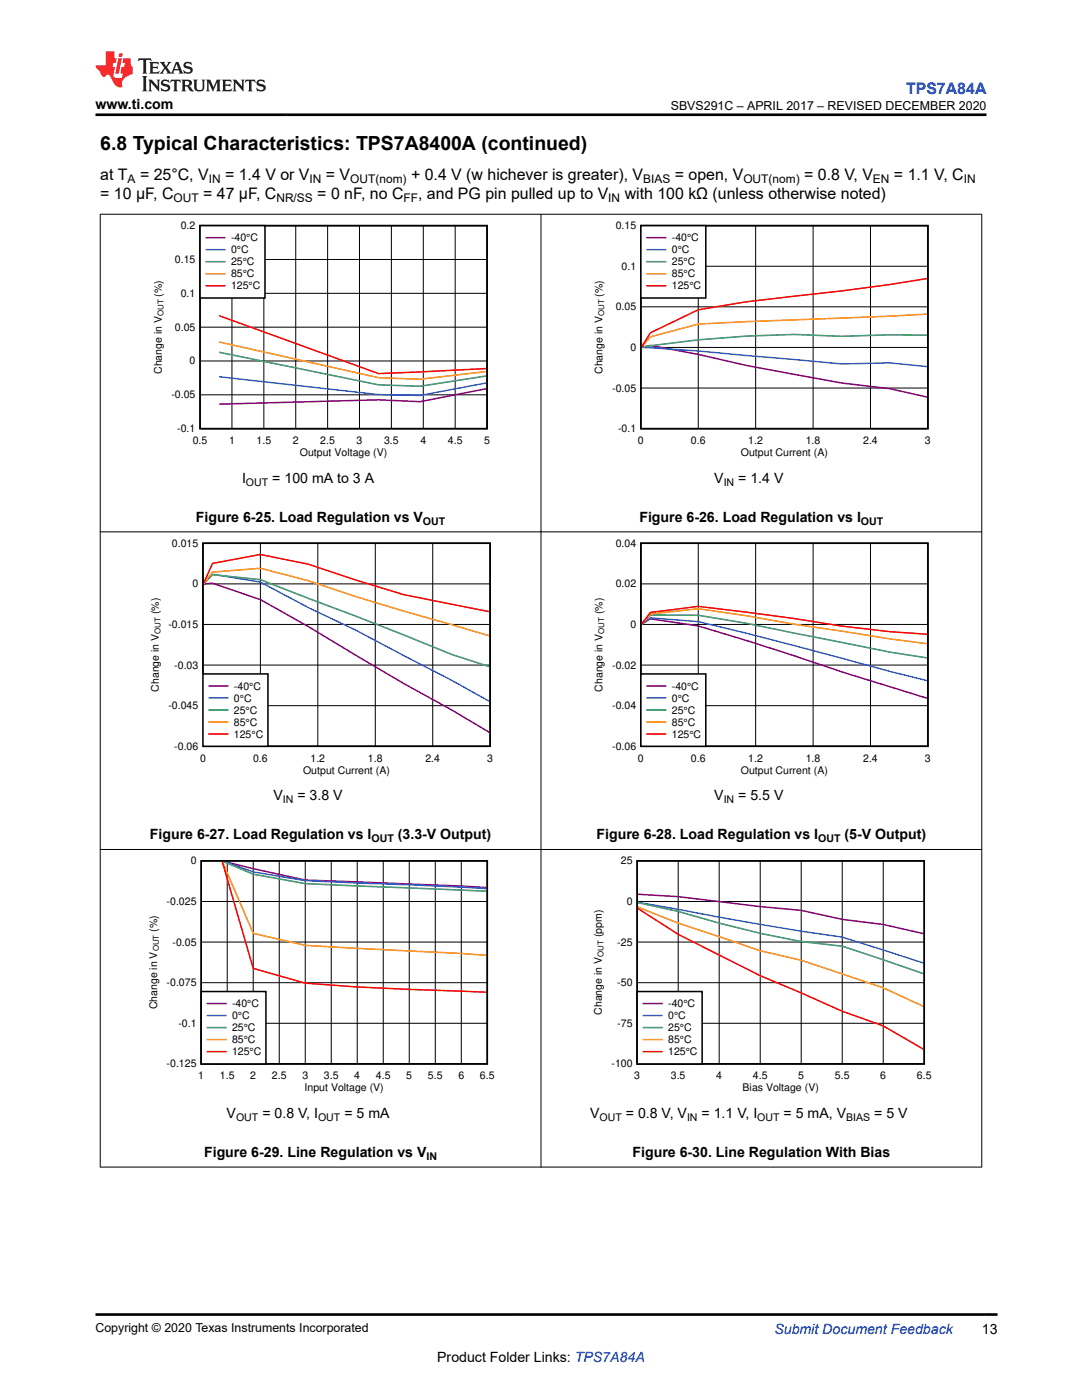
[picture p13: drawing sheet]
<svg xmlns="http://www.w3.org/2000/svg" width="216mm" height="279mm" viewBox="0 0 216 279" stroke-linecap="round" stroke-linejoin="round" font-family="sans-serif">
<defs><g id="words">
<text font-size="3.9" x="20" y="29.9">6.8 Typical Characteristics: TPS7A8400A (continued)</text>
<text font-size="3.2" fill="#00f" x="180.8" y="18.7">TPS7A84A</text>
<g font-size="3.2">
<text x="20" y="35.8">at T</text>
<text x="27.9" y="35.8">= 25°C, V</text>
<text x="44.9" y="35.8">= 1.4 V or V</text>
<text x="65" y="35.8">= V</text>
<text x="82" y="35.8">+ 0.4 V (w hichever is greater), V</text>
<text x="134.6" y="35.8">= open, V</text>
<text x="160.5" y="35.8">= 0.8 V, V</text>
<text x="178.4" y="35.8">= 1.1 V, C</text>
<text x="20" y="39.6">= 10 μF, C</text>
<text x="40.5" y="39.6">= 47 μF, C</text>
<text x="63.3" y="39.6">= 0 nF, no C</text>
<text x="83.4" y="39.6">, and PG pin pulled up to V</text>
<text x="124.6" y="39.6">with 100 kΩ (unless otherwise noted)</text>
</g>
<g font-size="2.8">
<text x="19" y="21.8">www.ti.com</text>
<text x="48.3" y="96.3">I</text>
<text x="54.3" y="96.3">= 100 mA to 3 A</text>
<text x="142.5" y="96.3">V</text>
<text x="147.3" y="96.3">= 1.4 V</text>
<text x="39.1" y="104.1">Figure 6-25. Load Regulation vs V</text>
<text x="127.6" y="104.1">Figure 6-26. Load Regulation vs I</text>
<text x="54.6" y="159.7">V</text>
<text x="59.4" y="159.7">= 3.8 V</text>
<text x="142.5" y="159.7">V</text>
<text x="147.3" y="159.7">= 5.5 V</text>
<text x="29.9" y="167.5">Figure 6-27. Load Regulation vs I</text>
<text x="79.4" y="167.5">(3.3-V Output)</text>
<text x="119" y="167.5">Figure 6-28. Load Regulation vs I</text>
<text x="168.5" y="167.5">(5-V Output)</text>
<text x="45.2" y="223.1">V</text>
<text x="52.3" y="223.1">= 0.8 V, I</text>
<text x="68.7" y="223.1">= 5 mA</text>
<text x="117.7" y="223.1">V</text>
<text x="124.9" y="223.1">= 0.8 V, V</text>
<text x="140" y="223.1">= 1.1 V, I</text>
<text x="156.4" y="223.1">= 5 mA, V</text>
<text x="174.4" y="223.1">= 5 V</text>
<text x="40.7" y="230.9">Figure 6-29. Line Regulation vs V</text>
<text x="126.2" y="230.9">Figure 6-30. Line Regulation With Bias</text>
<text x="195.9" y="266.1">13</text>
<text x="87.2" y="271.7">Product Folder Links: TPS7A84A</text>
</g>
<text font-size="2.8" fill="#00f" x="154.5" y="266.2">Submit Document Feedback</text>
<g font-size="2.5">
<text x="133.8" y="21.9">SBVS291C – APRIL 2017 – REVISED DECEMBER 2020</text>
<text x="19" y="265.9">Copyright © 2020 Texas Instruments Incorporated</text>
</g>
<g font-size="2.4">
<text x="25.5" y="36.5">A</text>
<text x="34.6" y="40.3">OUT</text>
<text x="41.7" y="36.5">IN</text>
<text x="55.2" y="40.3">NR/SS</text>
<text x="61.8" y="36.5">IN</text>
<text x="69.9" y="36.5">OUT(nom)</text>
<text x="80.5" y="40.3">FF</text>
<text x="121.4" y="40.3">IN</text>
<text x="128.3" y="36.5">BIAS</text>
<text x="148.3" y="36.5">OUT(nom)</text>
<text x="174.2" y="36.5">EN</text>
<text x="192.3" y="36.5">IN</text>
</g>
<g font-size="2.1">
<text x="36.1" y="45.7">0.2</text>
<text x="122.9" y="45.7">0.15</text>
<text x="34.9" y="52.5">0.15</text>
<text x="46.1" y="48.2">-40°C</text>
<text x="46.1" y="50.6">0°C</text>
<text x="46.1" y="53">25°C</text>
<text x="124" y="53.8">0.1</text>
<text x="134.1" y="48.2">-40°C</text>
<text x="134.1" y="50.6">0°C</text>
<text x="134.1" y="53">25°C</text>
<text x="32.3" y="59.2" transform="rotate(-90 32.3 59.2)">(%)</text>
<text x="36.1" y="59.2">0.1</text>
<text x="46.1" y="55.4">85°C</text>
<text x="46.1" y="57.8">125°C</text>
<text x="120.2" y="59.2" transform="rotate(-90 120.2 59.2)">(%)</text>
<text x="134.1" y="55.4">85°C</text>
<text x="134.1" y="57.8">125°C</text>
<text x="34.9" y="66">0.05</text>
<text x="122.9" y="61.9">0.05</text>
<text x="125.8" y="70">0</text>
<text x="32.3" y="74.7" transform="rotate(-90 32.3 74.7)">Change in V</text>
<text x="37.8" y="72.7">0</text>
<text x="120.2" y="74.7" transform="rotate(-90 120.2 74.7)">Change in V</text>
<text x="34.2" y="79.5">-0.05</text>
<text x="122.1" y="78.1">-0.05</text>
<text x="35.4" y="86.2">-0.1</text>
<text x="38.5" y="88.6">0.5</text>
<text x="45.7" y="88.6">1</text>
<text x="51.2" y="88.6">1.5</text>
<text x="58.4" y="88.6">2</text>
<text x="63.9" y="88.6">2.5</text>
<text x="71.2" y="88.6">3</text>
<text x="76.6" y="88.6">3.5</text>
<text x="83.9" y="88.6">4</text>
<text x="89.4" y="88.6">4.5</text>
<text x="96.6" y="88.6">5</text>
<text x="123.3" y="86.2">-0.1</text>
<text x="127.3" y="88.6">0</text>
<text x="137.9" y="88.6">0.6</text>
<text x="149.3" y="88.6">1.2</text>
<text x="160.8" y="88.6">1.8</text>
<text x="172.2" y="88.6">2.4</text>
<text x="184.6" y="88.6">3</text>
<text x="59.8" y="91">Output Voltage (V)</text>
<text x="147.8" y="91">Output Current (A)</text>
<text x="49.1" y="96.9">OUT</text>
<text x="144.4" y="96.9">IN</text>
<text x="84.4" y="104.7">OUT</text>
<text x="171.8" y="104.7">OUT</text>
<text x="34.3" y="109.1">0.015</text>
<text x="122.9" y="109.1">0.04</text>
<text x="38.4" y="117.2">0</text>
<text x="122.9" y="117.2">0.02</text>
<text x="31.7" y="122.6" transform="rotate(-90 31.7 122.6)">(%)</text>
<text x="33.6" y="125.3">-0.015</text>
<text x="120.2" y="122.6" transform="rotate(-90 120.2 122.6)">(%)</text>
<text x="125.8" y="125.3">0</text>
<text x="34.8" y="133.4">-0.03</text>
<text x="46.7" y="137.6">-40°C</text>
<text x="122.1" y="133.4">-0.02</text>
<text x="134.1" y="137.6">-40°C</text>
<text x="31.7" y="138" transform="rotate(-90 31.7 138)">Change in V</text>
<text x="33.6" y="141.5">-0.045</text>
<text x="46.7" y="140">0°C</text>
<text x="46.7" y="142.4">25°C</text>
<text x="120.2" y="138" transform="rotate(-90 120.2 138)">Change in V</text>
<text x="122.1" y="141.5">-0.04</text>
<text x="134.1" y="140">0°C</text>
<text x="134.1" y="142.4">25°C</text>
<text x="34.8" y="149.6">-0.06</text>
<text x="46.7" y="144.8">85°C</text>
<text x="46.7" y="147.2">125°C</text>
<text x="122.1" y="149.6">-0.06</text>
<text x="134.1" y="144.8">85°C</text>
<text x="134.1" y="147.2">125°C</text>
<text x="39.9" y="152">0</text>
<text x="50.5" y="152">0.6</text>
<text x="60.5" y="154.4">Output Current (A)</text>
<text x="62" y="152">1.2</text>
<text x="73.4" y="152">1.8</text>
<text x="84.9" y="152">2.4</text>
<text x="97.2" y="152">3</text>
<text x="127.3" y="152">0</text>
<text x="137.9" y="152">0.6</text>
<text x="147.8" y="154.4">Output Current (A)</text>
<text x="149.3" y="152">1.2</text>
<text x="160.8" y="152">1.8</text>
<text x="172.2" y="152">2.4</text>
<text x="184.6" y="152">3</text>
<text x="56.5" y="160.3">IN</text>
<text x="144.4" y="160.3">IN</text>
<text x="38.1" y="172.5">0</text>
<text x="74.1" y="168.1">OUT</text>
<text x="123.9" y="172.5">25</text>
<text x="163.3" y="168.1">OUT</text>
<text x="31.4" y="186" transform="rotate(-90 31.4 186)">(%)</text>
<text x="33.3" y="180.6">-0.025</text>
<text x="125" y="180.6">0</text>
<text x="34.4" y="188.7">-0.05</text>
<text x="120.1" y="187.1" transform="rotate(-90 120.1 187.1)">(ppm)</text>
<text x="123.2" y="188.7">-25</text>
<text x="33.3" y="196.8">-0.075</text>
<text x="123.2" y="196.8">-50</text>
<text x="31.4" y="201.4" transform="rotate(-90 31.4 201.4)">Change in V</text>
<text x="46.3" y="201">-40°C</text>
<text x="46.3" y="203.4">0°C</text>
<text x="120.1" y="202.5" transform="rotate(-90 120.1 202.5)">Change in V</text>
<text x="133.3" y="201">-40°C</text>
<text x="133.3" y="203.4">0°C</text>
<text x="35.6" y="204.9">-0.1</text>
<text x="46.3" y="205.8">25°C</text>
<text x="46.3" y="208.2">85°C</text>
<text x="123.2" y="204.9">-75</text>
<text x="133.3" y="205.8">25°C</text>
<text x="133.3" y="208.2">85°C</text>
<text x="33.3" y="213">-0.125</text>
<text x="39.6" y="215.4">1</text>
<text x="43.9" y="215.4">1.5</text>
<text x="46.3" y="210.6">125°C</text>
<text x="49.9" y="215.4">2</text>
<text x="54.3" y="215.4">2.5</text>
<text x="60.3" y="215.4">3</text>
<text x="64.6" y="215.4">3.5</text>
<text x="70.7" y="215.4">4</text>
<text x="75" y="215.4">4.5</text>
<text x="81.1" y="215.4">5</text>
<text x="85.4" y="215.4">5.5</text>
<text x="91.5" y="215.4">6</text>
<text x="95.8" y="215.4">6.5</text>
<text x="122" y="213">-100</text>
<text x="126.6" y="215.4">3</text>
<text x="133.3" y="210.6">125°C</text>
<text x="133.9" y="215.4">3.5</text>
<text x="142.9" y="215.4">4</text>
<text x="150.2" y="215.4">4.5</text>
<text x="159.3" y="215.4">5</text>
<text x="166.6" y="215.4">5.5</text>
<text x="175.7" y="215.4">6</text>
<text x="183" y="215.4">6.5</text>
<text x="60.8" y="217.8">Input Voltage (V)</text>
<text x="148.2" y="217.8">Bias Voltage (V)</text>
<text x="47.1" y="223.7">OUT</text>
<text x="63.5" y="223.7">OUT</text>
<text x="119.6" y="223.7">OUT</text>
<text x="137.1" y="223.7">IN</text>
<text x="151.1" y="223.7">OUT</text>
<text x="168.8" y="223.7">BIAS</text>
<text x="85.1" y="231.5">IN</text>
</g>
<g font-size="1.6">
<text x="32.6" y="63.1" transform="rotate(-90 32.6 63.1)">OUT</text>
<text x="120.6" y="63.1" transform="rotate(-90 120.6 63.1)">OUT</text>
<text x="32" y="126.5" transform="rotate(-90 32 126.5)">OUT</text>
<text x="120.6" y="126.5" transform="rotate(-90 120.6 126.5)">OUT</text>
<text x="31.7" y="189.9" transform="rotate(-90 31.7 189.9)">OUT</text>
<text x="120.4" y="191" transform="rotate(-90 120.4 191)">OUT</text>
</g>
</g></defs>
<path d="M39.9 45h57.3v40.6h-57.3z" fill="none" stroke="#000" stroke-width=".31"/>
<g fill="none" stroke="#000" stroke-width=".2">
<path d="M39.9 58.5h57.3M39.9 51.8h57.3M46.3 45v40.6M52.6 45v40.6M59 45v40.6M65.4 45v40.6M71.7 45v40.6M78.1 45v40.6M84.5 45v40.6M90.8 45v40.6M39.9 78.8h57.3M39.9 72h57.3"/>
<path d="M39.9 65.3h57.3"/>
</g>
<path d="M97 77.6l-13.2 2.6-8.2-.4-31.9 .9" fill="none" stroke="#7f007f" stroke-width=".31"/>
<path d="M43.7 75.2l31.9 3.6 8.2 .1 13.2-2.5" fill="none" stroke="#3265ff" stroke-width=".31"/>
<path d="M43.7 70.3l31.9 6.5 8.2 .3 13.2-2.1" fill="none" stroke="#329865" stroke-width=".31"/>
<path d="M43.7 68.3l31.9 7.1 8.2 .3 13.2-1.6" fill="none" stroke="#ff9800" stroke-width=".31"/>
<path d="M43.7 63l31.9 11.6 21.4-1" fill="none" stroke="#f00" stroke-width=".31"/>
<path d="M39.9 45h13v14.5h-13z" fill-rule="evenodd" fill="#fff"/>
<path d="M39.9 45h13v14.5h-13z" fill="none" stroke="#000" stroke-width=".31"/>
<path d="M41.2 47.4h3.7" fill="none" stroke="#7f007f" stroke-width=".31"/>
<path d="M41.2 49.8h3.7" fill="none" stroke="#3265ff" stroke-width=".31"/>
<path d="M41.2 52.2h3.7" fill="none" stroke="#329865" stroke-width=".31"/>
<path d="M41.2 54.6h3.7" fill="none" stroke="#ff9800" stroke-width=".31"/>
<path d="M41.2 57h3.7" fill="none" stroke="#f00" stroke-width=".31"/>
<path d="M118.2 44.2h67.5v47.3h-67.5z" fill-rule="evenodd" fill="#fff"/>
<path d="M127.9 45h57.3v40.6h-57.3z" fill="none" stroke="#000" stroke-width=".31"/>
<path d="M127.9 53.1h57.3M139.3 45v40.6M150.8 45v40.6M162.2 45v40.6M173.7 45v40.6M127.9 77.4h57.3M127.9 69.3h57.3M127.9 61.2h57.3" fill="none" stroke="#000" stroke-width=".2"/>
<path d="M128 69.3l1.8-.4 9.5 1.8 9.6 2.2 9.5 1.8 9.6 1.7 9.5 1.2 7.5 1.6" fill="none" stroke="#7f007f" stroke-width=".31"/>
<path d="M128 69.4l11.3 .6 28.7 2.6 9.5-.2 7.5 .8" fill="none" stroke="#3265ff" stroke-width=".31"/>
<path d="M185 66.9l-7.5-.1-9.5 .3-9.6-.4a202.8 202.8 0 0 0-30.4 2.6" fill="none" stroke="#329865" stroke-width=".31"/>
<path d="M185 62.7l-45.7 2-9.5 2.5-1.8 2.1" fill="none" stroke="#ff9800" stroke-width=".31"/>
<path d="M185 55.6l-7.5 1.2-9.5 1.3-19.1 2.1-9.6 1.6-9.5 4.6-1.8 2.9" fill="none" stroke="#f00" stroke-width=".31"/>
<path d="M127.9 45h12.9v14.5h-12.9z" fill-rule="evenodd" fill="#fff"/>
<path d="M127.9 45h12.9v14.5h-12.9z" fill="none" stroke="#000" stroke-width=".31"/>
<path d="M129.1 47.4h3.7" fill="none" stroke="#7f007f" stroke-width=".31"/>
<path d="M129.1 49.8h3.7" fill="none" stroke="#3265ff" stroke-width=".31"/>
<path d="M129.1 52.2h3.7" fill="none" stroke="#329865" stroke-width=".31"/>
<path d="M129.1 54.6h3.7" fill="none" stroke="#ff9800" stroke-width=".31"/>
<path d="M129.1 57h3.7" fill="none" stroke="#f00" stroke-width=".31"/>
<path d="M29.7 107.6h68.6v47.3h-68.6z" fill-rule="evenodd" fill="#fff"/>
<path d="M40.5 108.4h57.3v40.5h-57.3z" fill="none" stroke="#000" stroke-width=".31"/>
<path d="M40.5 116.5h57.3M52 108.4v40.5M63.4 108.4v40.5M74.9 108.4v40.5M86.3 108.4v40.5M40.5 132.7h57.3M40.5 124.6h57.3M40.5 140.8h57.3" fill="none" stroke="#000" stroke-width=".2"/>
<path d="M40.6 116.5l1.8-.1 9.6 3.3 9.5 5.3 19.1 11.4 9.6 5.3 7.4 4.5" fill="none" stroke="#7f007f" stroke-width=".31"/>
<path d="M40.6 116.5l1.8-1.9 9.6 1.6 9.5 5 9.6 4.6 19.1 10 7.4 4.2" fill="none" stroke="#3265ff" stroke-width=".31"/>
<path d="M40.6 116.5l1.8-1.8 9.6 1 19.1 7.3 19.1 7.6 7.4 2.4" fill="none" stroke="#329865" stroke-width=".31"/>
<path d="M40.6 116.5l1.8-2.3 9.6-.8 9.5 2.5 9.6 3.2 26.5 7.8" fill="none" stroke="#ff9800" stroke-width=".31"/>
<path d="M40.6 116.4l1.8-4 9.6-1.7 9.5 1.9 9.6 3.2 9.5 2.9 17 3.4" fill="none" stroke="#f00" stroke-width=".31"/>
<path d="M40.5 134.5h13v14.4h-13z" fill-rule="evenodd" fill="#fff"/>
<path d="M40.5 134.5h13v14.4h-13z" fill="none" stroke="#000" stroke-width=".31"/>
<path d="M41.7 136.9h3.7" fill="none" stroke="#7f007f" stroke-width=".31"/>
<path d="M41.7 139.3h3.7" fill="none" stroke="#3265ff" stroke-width=".31"/>
<path d="M41.7 141.7h3.7" fill="none" stroke="#329865" stroke-width=".31"/>
<path d="M41.7 144.1h3.7" fill="none" stroke="#ff9800" stroke-width=".31"/>
<path d="M41.7 146.5h3.7" fill="none" stroke="#f00" stroke-width=".31"/>
<path d="M118.2 107.6h67.5v47.3h-67.5z" fill-rule="evenodd" fill="#fff"/>
<path d="M127.9 108.4h57.3v40.5h-57.3z" fill="none" stroke="#000" stroke-width=".31"/>
<path d="M127.9 116.5h57.3M139.3 108.4v40.5M150.8 108.4v40.5M162.2 108.4v40.5M173.7 108.4v40.5M127.9 132.7h57.3M127.9 124.6h57.3M127.9 140.8h57.3" fill="none" stroke="#000" stroke-width=".2"/>
<path d="M128 124.6l1.8-1.1 9.5 1.4 9.6 2.9 19.1 6.3 17 5.3" fill="none" stroke="#7f007f" stroke-width=".31"/>
<path d="M128 124.6l1.8-1.3 9.5 .8a1047.8 1047.8 0 0 1 38.2 9.9l7.5 1.8" fill="none" stroke="#3265ff" stroke-width=".31"/>
<path d="M128 124.6l1.8-1.9 9.5 .1 9.6 1.6 28.6 5.7 7.5 1.2" fill="none" stroke="#329865" stroke-width=".31"/>
<path d="M128 124.6l1.8-2.1 9.5-1 9.6 1.4 9.5 1.7 19.1 2.9 7.5 1" fill="none" stroke="#ff9800" stroke-width=".31"/>
<path d="M128 124.6l1.8-2.4 9.5-1.2 19.1 2.4 9.6 1.6 9.5 1.1 7.5 .5" fill="none" stroke="#f00" stroke-width=".31"/>
<path d="M127.9 134.5h12.9v14.4h-12.9z" fill-rule="evenodd" fill="#fff"/>
<path d="M127.9 134.5h12.9v14.4h-12.9z" fill="none" stroke="#000" stroke-width=".31"/>
<path d="M129.1 136.9h3.7" fill="none" stroke="#7f007f" stroke-width=".31"/>
<path d="M129.1 139.3h3.7" fill="none" stroke="#3265ff" stroke-width=".31"/>
<path d="M129.1 141.7h3.7" fill="none" stroke="#329865" stroke-width=".31"/>
<path d="M129.1 144.1h3.7" fill="none" stroke="#ff9800" stroke-width=".31"/>
<path d="M129.1 146.5h3.7" fill="none" stroke="#f00" stroke-width=".31"/>
<path d="M29.3 171h69.4v47.3h-69.4z" fill-rule="evenodd" fill="#fff"/>
<path d="M40.2 171.8h57v40.5h-57z" fill="none" stroke="#000" stroke-width=".31"/>
<g fill="none" stroke="#000" stroke-width=".2">
<path d="M40.2 179.9h57M45.3 171.8v40.5M50.5 171.8v40.5M55.7 171.8v40.5M60.9 171.8v40.5M66.1 171.8v40.5M71.3 171.8v40.5M76.5 171.8v40.5M81.7 171.8v40.5M86.9 171.8v40.5M92 171.8v40.5M40.2 196.1h57"/>
<path d="M40.2 188h57M40.2 204.2h57"/>
</g>
<path d="M44.9 172l5.6 1.4 10.4 2.2 36.2 1.5" fill="none" stroke="#7f007f" stroke-width=".31"/>
<path d="M44.7 172l5.8 2 10.4 1.8 36.2 1.5" fill="none" stroke="#3265ff" stroke-width=".31"/>
<path d="M44.6 172l5.9 2.5 10.4 1.8 36.2 1.6" fill="none" stroke="#329865" stroke-width=".31"/>
<path d="M44.4 172l6.1 14.3 10.4 2.4 36.2 2" fill="none" stroke="#ff9800" stroke-width=".31"/>
<path d="M44.3 172l6.2 21.3 10.4 2.9a779.1 779.1 0 0 0 36.2 1.8" fill="none" stroke="#f00" stroke-width=".31"/>
<path d="M40.2 197.9h12.9v14.4h-12.9z" fill-rule="evenodd" fill="#fff"/>
<path d="M40.2 197.9h12.9v14.4h-12.9z" fill="none" stroke="#000" stroke-width=".31"/>
<path d="M41.4 200.3h3.7" fill="none" stroke="#7f007f" stroke-width=".31"/>
<path d="M41.4 202.7h3.7" fill="none" stroke="#3265ff" stroke-width=".31"/>
<path d="M41.4 205.1h3.7" fill="none" stroke="#329865" stroke-width=".31"/>
<path d="M41.4 207.5h3.7" fill="none" stroke="#ff9800" stroke-width=".31"/>
<path d="M41.4 209.9h3.7" fill="none" stroke="#f00" stroke-width=".31"/>
<path d="M118.1 171h67.7v47.3h-67.7z" fill-rule="evenodd" fill="#fff"/>
<path d="M127.1 171.8h57.3v40.5h-57.3z" fill="none" stroke="#000" stroke-width=".31"/>
<path d="M127.1 179.9h57.3M135.3 171.8v40.5M143.5 171.8v40.5M151.7 171.8v40.5M159.9 171.8v40.5M168.1 171.8v40.5M176.2 171.8v40.5M127.1 196.1h57.3M127.1 188h57.3M127.1 204.2h57.3" fill="none" stroke="#000" stroke-width=".2"/>
<path d="M127.3 178.5l8 .4 16.4 2 8.2 .8 8.2 1.8 8.1 1 8.1 1.8" fill="none" stroke="#7f007f" stroke-width=".31"/>
<path d="M127.3 180.1l8 1.4a598.4 598.4 0 0 0 32.8 5.5l16.2 5.2" fill="none" stroke="#3265ff" stroke-width=".31"/>
<path d="M127.3 180.1l8 1.8 8.2 2.3 8.2 2.1 8.2 1.6 8.2 .9 16.2 5.5" fill="none" stroke="#329865" stroke-width=".31"/>
<path d="M127.3 181l8 3.2 16.4 5.5 8.2 1.9 16.3 5.5 8.1 3.8" fill="none" stroke="#ff9800" stroke-width=".31"/>
<path d="M127.3 181.3l8 5.2 16.4 8.2 16.4 7.1 8.1 2.9 8.1 4.7" fill="none" stroke="#f00" stroke-width=".31"/>
<path d="M127.1 197.9h13v14.4h-13z" fill-rule="evenodd" fill="#fff"/>
<path d="M127.1 197.9h13v14.4h-13z" fill="none" stroke="#000" stroke-width=".31"/>
<path d="M128.4 200.3h3.7" fill="none" stroke="#7f007f" stroke-width=".31"/>
<path d="M128.4 202.7h3.7" fill="none" stroke="#3265ff" stroke-width=".31"/>
<path d="M128.4 205.1h3.7" fill="none" stroke="#329865" stroke-width=".31"/>
<path d="M128.4 207.5h3.7" fill="none" stroke="#ff9800" stroke-width=".31"/>
<path d="M128.4 209.9h3.7" fill="none" stroke="#f00" stroke-width=".31"/>
<path d="M19.9 42.8h176.1M20 42.7v190.3M107.9 42.7v190.3M195.9 42.7v190.3M19.9 106.1h176.1M19.9 169.5h176.1M19.9 232.9h176.1" fill="none" stroke="#000" stroke-width=".2"/>
<path d="M27.7 11.6l-.2 .6 .5-.2h.6v.1v2.2l-.2 .4h1l-.2-.4v-2.2v-.1h.5l.5 .2-.1-.6zM29.8 12.4l.2 .3v1.6l-.2 .4h1.9l.1-.6a1.08 1.08 0 0 1-1.3 .2v-.7h.6l.4 .2v-.7l-.4 .2h-.6v-.5l.2-.2a1 1 0 0 1 1 .3l-.1-.5zM31.8 12.4l1 1.1-1 1.2h.9l-.2-.2 .4-.8 .5 .8-.2 .2h1.6l-.2-.2 .1-.5h1l.1 .5-.1 .2h.9l-.2-.4-.8-1.9h-.5l-1 2.1-.8-1.1 .9-1h-.8l.2 .2-.5 .6-.3-.6 .1-.2zM35.2 12.8l.4 1h-.8zM36.8 12.5a.65 .65 0 0 0-.2 .7 .65 .65 0 0 0 .6 .5l.7 .1 .1 .3a.79 .79 0 0 1-.7 .4 .79 .79 0 0 1-.7-.5l.1 .7 .2-.1a.93 .93 0 0 0 1.1 0 .93 .93 0 0 0 .4-.9 1.46 1.46 0 0 0-1.2-.6l-.1-.3a1.09 1.09 0 0 1 1.2 .2l-.2-.6-.1 .1-.6-.2zM28.4 15.2l.2 .4v2.2l-.2 .4h1l-.2-.4v-2.2l.2-.4zM29.6 15.9l.2 .4v1.5l-.2 .4h.8l-.3-.4v-1.3l1.7 1.8v-2l.2-.4h-.8l.2 .2 .1 1.1-1.2-1.3zM32.3 16a.65 .65 0 0 0-.2 .8 .65 .65 0 0 0 .7 .4l.6 .2 .1 .2a.79 .79 0 0 1-.7 .4 .79 .79 0 0 1-.7-.5l.1 .7 .2-.1a.93 .93 0 0 0 1.1 .1 .93 .93 0 0 0 .4-1 1.46 1.46 0 0 0-1.2-.5l-.1-.4a1.09 1.09 0 0 1 1.2 .2l-.2-.6-.1 .1-.6-.1zM34.1 15.9l-.1 .6a.63 .63 0 0 1 .7-.3l.1 1.6-.3 .4h1l-.2-.4v-1.6a.66 .66 0 0 1 .8 .3l-.1-.6zM36.2 15.9l.2 .4v1.5l-.2 .4h.9l-.2-.2v-.7h.5l.1 .2a.79 .79 0 0 0 1.2 .6l-1-.9a.61 .61 0 0 0 .6-.6 .61 .61 0 0 0-.5-.7zM36.9 16.2h.2a.47 .47 0 0 1 .5 .1 .47 .47 0 0 1 .1 .5l-.2 .1-.6 .1zM38.5 15.9l.2 .2a2.27 2.27 0 0 0 .4 2 1.04 1.04 0 0 0 1.7-.7v-1.3l.2-.2h-.8l.2 .4v1.1a.6 .6 0 0 1-.6 .6 .6 .6 0 0 1-.6-.6v-1.1l.3-.4zM41.1 15.9l.2 .4v1.5l-.2 .4h.7l-.2-.4v-1.4l.9 1.9 .8-1.9v1.4l-.2 .4h1l-.3-.4v-1.5l.3-.4h-.8l-.7 1.5-.7-1.5zM44.3 15.9l.2 .4v1.5l-.2 .4h1.9l.1-.6a1.09 1.09 0 0 1-1.3 .2v-.7h.6l.4 .2v-.6l-.4 .2h-.6v-.6l.2-.1a1.01 1.01 0 0 1 1 .3l-.1-.6zM46.4 15.9l.3 .4v1.5l-.3 .4h.8l-.2-.4v-1.3l1.6 1.8v-2l.2-.4h-.7l.2 .2v1.1l-1.2-1.3zM49 15.9l-.1 .6a.63 .63 0 0 1 .8-.3v1.6l-.3 .4h1l-.2-.4v-1.6a.66 .66 0 0 1 .8 .3l-.1-.6zM51.4 16a.65 .65 0 0 0-.2 .8 .65 .65 0 0 0 .6 .4l.6 .2 .2 .2a.79 .79 0 0 1-.8 .4 .79 .79 0 0 1-.6-.5l.1 .7 .2-.1a.93 .93 0 0 0 1 .1 .93 .93 0 0 0 .5-1 1.46 1.46 0 0 0-1.3-.5l-.1-.4a1.09 1.09 0 0 1 1.3 .2l-.2-.6-.2 .1-.5-.1z" fill="#231f20"/>
<path d="M21.1 10.3v2.7h-2v.4l.9 1a.95 .95 0 0 0 .9 .9 .59 .59 0 0 1 .6-.4 .59 .59 0 0 1 .5 .3l.4 .8a1.59 1.59 0 0 0 2.1 1.4 1.61 1.61 0 0 1 1-2.3l1-.3-.1-1.5a1.59 1.59 0 0 1-.4-1.7h-1.4l-.2 .9h.5l-.1 .9h-.5l-.2 .9v.3l.4 .1-.2 .9h-.6a.73 .73 0 0 1-1.1-.7l.3-1.5h-.5l.2-.9h.5l.2-.9h-.5v-1.3zM23.6 11.6l-.6 3.1h.7l.6-3.1zM23.8 10.7l-.1 .6h.7l.1-.6z" fill="#ed1c24"/>
<path d="M19 22.9h177.8M19 262.3h180" fill="none" stroke="#000" stroke-width=".53"/>
<use href="#words"/>
</svg>
